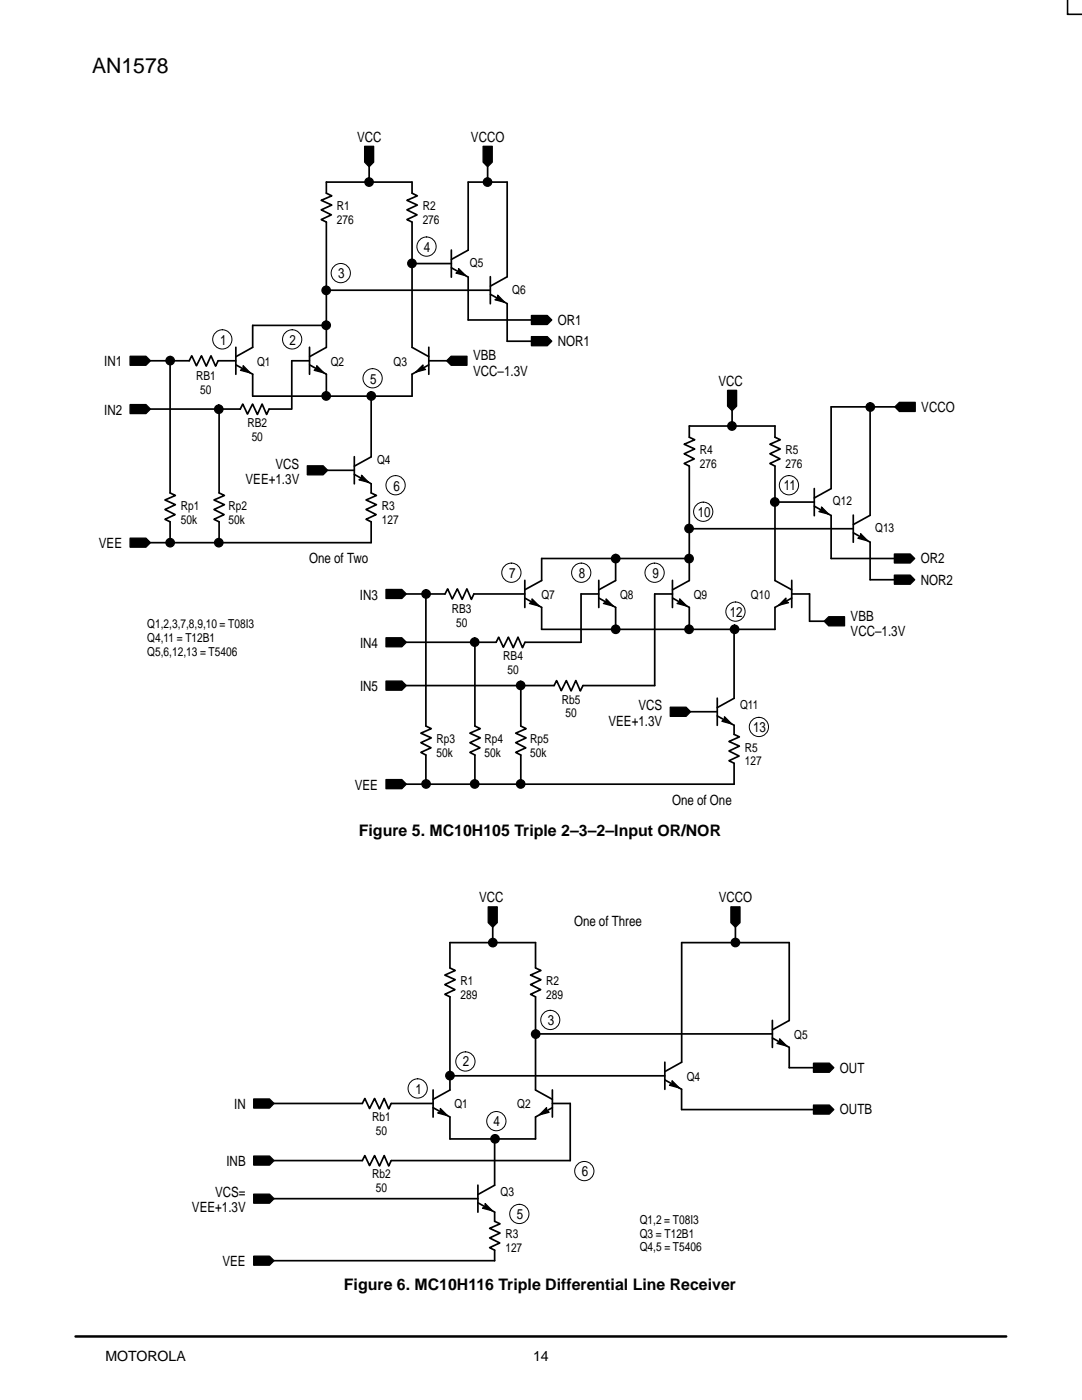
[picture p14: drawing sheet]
<svg xmlns="http://www.w3.org/2000/svg" width="216mm" height="279mm" viewBox="0 0 216 279" stroke-linecap="round" stroke-linejoin="round" font-family="sans-serif">
<defs><g id="words">
<text font-size="4.2" x="18.4" y="14.5">AN1578</text>
<g font-size="3.2">
<text x="71.6" y="166.9">Figure 5. MC10H105 Triple 2–3–2–Input OR/NOR</text>
<text x="68.6" y="257.4">Figure 6. MC10H116 Triple Differential Line Receiver</text>
</g>
<g font-size="2.8">
<text x="71.2" y="28.3">VCC</text>
<text x="94" y="28.3">VCCO</text>
<text x="84.5" y="50.3">4</text>
<text x="67.5" y="55.6">3</text>
<text x="111.3" y="64.9">OR1</text>
<text x="43.9" y="68.8">1</text>
<text x="57.8" y="68.8">2</text>
<text x="94.4" y="71.9">VBB</text>
<text x="111.3" y="69.1">NOR1</text>
<text x="20.8" y="73.1">IN1</text>
<text x="73.8" y="76.5">5</text>
<text x="94.4" y="75">VCC–1.3V</text>
<text x="143.4" y="77">VCC</text>
<text x="20.8" y="82.8">IN2</text>
<text x="183.8" y="82.2">VCCO</text>
<text x="55" y="93.5">VCS</text>
<text x="49" y="96.6">VEE+1.3V</text>
<text x="78.5" y="97.9">6</text>
<text x="156.4" y="97.9">11</text>
<text x="139.2" y="103.2">10</text>
<text x="19.7" y="109.4">VEE</text>
<text x="61.7" y="112.4">One of Two</text>
<text x="183.7" y="112.4">OR2</text>
<text x="71.8" y="119.7">IN3</text>
<text x="101.6" y="115.3">7</text>
<text x="115.5" y="115.3">8</text>
<text x="130.2" y="115.3">9</text>
<text x="183.7" y="116.7">NOR2</text>
<text x="145.6" y="123.1">12</text>
<text x="169.7" y="123.9">VBB</text>
<text x="71.8" y="129.3">IN4</text>
<text x="169.7" y="127">VCC–1.3V</text>
<text x="71.8" y="138">IN5</text>
<text x="127.4" y="141.7">VCS</text>
<text x="121.4" y="144.8">VEE+1.3V</text>
<text x="150.3" y="146.1">13</text>
<text x="70.8" y="157.6">VEE</text>
<text x="134.1" y="160.6">One of One</text>
<text x="95.6" y="180.1">VCC</text>
<text x="114.5" y="184.8">One of Three</text>
<text x="143.4" y="180.1">VCCO</text>
<text x="109.3" y="204.5">3</text>
<text x="92.4" y="212.8">2</text>
<text x="167.6" y="214.1">OUT</text>
<text x="46.7" y="221.4">IN</text>
<text x="82.9" y="218.2">1</text>
<text x="98.5" y="224.8">4</text>
<text x="167.6" y="222.4">OUTB</text>
<text x="45.2" y="232.7">INB</text>
<text x="42.9" y="238.8">VCS=</text>
<text x="116.1" y="234.7">6</text>
<text x="38.3" y="241.9">VEE+1.3V</text>
<text x="103.2" y="243.3">5</text>
<text x="44.4" y="252.7">VEE</text>
<text x="21" y="271.5">MOTOROLA</text>
<text x="106.4" y="271.5">14</text>
</g>
<g font-size="2.5">
<text x="67.2" y="42">R1</text>
<text x="84.3" y="42">R2</text>
<text x="67.2" y="44.7">276</text>
<text x="84.3" y="44.7">276</text>
<text x="93.7" y="53.2">Q5</text>
<text x="102.2" y="58.7">Q6</text>
<text x="39.1" y="75.8">RB1</text>
<text x="51.3" y="73.1">Q1</text>
<text x="66" y="73.1">Q2</text>
<text x="78.5" y="73.1">Q3</text>
<text x="40" y="78.5">50</text>
<text x="49.4" y="85.2">RB2</text>
<text x="50.2" y="88">50</text>
<text x="75.2" y="92.6">Q4</text>
<text x="139.7" y="90.7">R4</text>
<text x="139.7" y="93.4">276</text>
<text x="156.8" y="90.7">R5</text>
<text x="156.8" y="93.4">276</text>
<text x="36.1" y="101.8">Rp1</text>
<text x="45.6" y="101.8">Rp2</text>
<text x="76.2" y="101.8">R3</text>
<text x="166.2" y="100.8">Q12</text>
<text x="36.1" y="104.5">50k</text>
<text x="45.6" y="104.5">50k</text>
<text x="76.2" y="104.5">127</text>
<text x="174.6" y="106.3">Q13</text>
<text x="108" y="119.6">Q7</text>
<text x="123.7" y="119.6">Q8</text>
<text x="138.4" y="119.6">Q9</text>
<text x="149.8" y="119.6">Q10</text>
<text x="29.4" y="125.4">Q1,2,3,7,8,9,10 = T08I3</text>
<text x="90.2" y="122.3">RB3</text>
<text x="91" y="125.1">50</text>
<text x="29.4" y="128.2">Q4,11 = T12B1</text>
<text x="29.4" y="130.9">Q5,6,12,13 = T5406</text>
<text x="100.4" y="131.8">RB4</text>
<text x="101.3" y="134.5">50</text>
<text x="112.1" y="140.4">Rb5</text>
<text x="112.8" y="143.2">50</text>
<text x="147.7" y="141.6">Q11</text>
<text x="87.1" y="148.3">Rp3</text>
<text x="96.7" y="148.3">Rp4</text>
<text x="105.8" y="148.3">Rp5</text>
<text x="148.6" y="150">R5</text>
<text x="87.1" y="151.1">50k</text>
<text x="96.7" y="151.1">50k</text>
<text x="105.8" y="151.1">50k</text>
<text x="148.6" y="152.7">127</text>
<text x="91.9" y="196.6">R1</text>
<text x="109" y="196.6">R2</text>
<text x="91.9" y="199.3">289</text>
<text x="109" y="199.3">289</text>
<text x="158.5" y="207.3">Q5</text>
<text x="137" y="215.7">Q4</text>
<text x="90.7" y="221.1">Q1</text>
<text x="103.2" y="221.1">Q2</text>
<text x="74.2" y="223.7">Rb1</text>
<text x="75" y="226.5">50</text>
<text x="74.2" y="235.1">Rb2</text>
<text x="75" y="237.9">50</text>
<text x="99.9" y="238.7">Q3</text>
<text x="127.6" y="244.3">Q1,2 = T08I3</text>
<text x="100.8" y="247.1">R3</text>
<text x="100.8" y="249.9">127</text>
<text x="127.6" y="247">Q3 = T12B1</text>
<text x="127.6" y="249.8">Q4,5 = T5406</text>
</g>
</g></defs>
<path d="M15.1 266.7h185.7" fill="none" stroke="#000" stroke-width=".5"/>
<path d="M147.7 268.4h58.3v9.5h-58.3z" fill-rule="evenodd" fill="#fff" stroke="#fff" stroke-width=".34"/>
<g fill="none" stroke="#000" stroke-width=".2">
<circle cx="68" cy="54.5" r="1.92"/>
<circle cx="85.1" cy="49.2" r="1.92"/>
<circle cx="44.4" cy="67.7" r="1.92"/>
<circle cx="58.3" cy="67.7" r="1.92"/>
<circle cx="74.3" cy="75.5" r="1.92"/>
<circle cx="78.9" cy="96.8" r="1.92"/>
<circle cx="157.4" cy="96.8" r="1.92"/>
<circle cx="102" cy="114.3" r="1.92"/>
<circle cx="116" cy="114.3" r="1.92"/>
<circle cx="130.6" cy="114.3" r="1.92"/>
<circle cx="140.3" cy="102.1" r="1.92"/>
<circle cx="146.8" cy="122.1" r="1.92"/>
<circle cx="151.4" cy="145.1" r="1.92"/>
<circle cx="83.3" cy="217.2" r="1.92"/>
<circle cx="92.9" cy="211.8" r="1.92"/>
<circle cx="109.8" cy="203.5" r="1.91"/>
<circle cx="99" cy="223.7" r="1.92"/>
<circle cx="116.6" cy="233.7" r="1.92"/>
<circle cx="103.6" cy="242.3" r="1.92"/>
</g>
<g fill="none" stroke="#000" stroke-width=".34">
<path d="M73.7 33.3v3M97.3 33.3v3M65.1 57.9h32.7M82.2 52.6h7.9M90.1 51.8l3.3-1.9v-13.6h7.8v18.9l-3.3 1.9M90.1 53.4l3.3 1.9v8.6h12.6M90.1 49.9v5.4M97.8 55.2v5.4M97.9 58.7l3.3 1.9v7.5h4.8M30 72h7.8l.5-1 .9 2 1-2 1 2.1 .9-2.1 .9 2.1 .5-1.1h3.6M33.9 72v26.4l1.1 .5-2.1 .9 2.1 .9-2.1 1 2 1-2 .9 1 .5v4.2M47.1 69.3v5.4"/>
<path d="M47.1 72.8l3.3 1.9v4.4h31.8v-4.4l3.4-1.9M61.8 69.3v5.4M61.8 72h-3.6v9.6M61.8 71.2l3.3-1.9v-25l-1-.5 2-.9-2-1 2.1-1-2.1-.9 2.1-.9-1.1-.5v-2.3h17.1v2.3l1.1 .5-2.1 .9 2.1 .9-2.1 1 2 1-2 .9 1 .5v25l3.4 1.9M61.8 72.8l3.3 1.9v4.4M65.1 64.9h-14.7v4.4l-3.3 1.9M74.1 79.9v11.3l-3.4 1.8M85.6 72h3.5M85.6 69.3v5.4M30 81.6h17.9l.5-1 1 2 1-2 1 2.1 .9-2.1 .9 2.1 .5-1.1h4.4M43.7 81.6v16.8l1.1 .5-2.1 .9 2.1 .9-2.1 1 2 1-2 .9 1 .5v4.2M65.4 93.9h5.3"/>
<path d="M70.7 94.7l3.4 1.8v1.9l1 .5-2.1 .9 2.1 .9-2.1 1 2.1 1-2.1 .9 1.1 .5v4.2h-44.1M70.7 91.1v5.5M146.1 82v3M162.5 97.5v5.4M173.6 81.2v21.6l-3.3 1.9M178.6 81.2h-12.8v16.3l-3.3 1.9M81.1 118.5h7.7l.5-1 .9 2 1.1-2 .9 2.1 1-2.1 .9 2.1 .5-1.1h10.1M85 118.5v26.4l1.1 .5-2.1 .9 2.1 1-2.1 .9 2 1-2 1 1 .5v5M104.7 119.4l3.4 1.8v4.4h46.5v-4.4l3.4-1.8M104.7 115.8v5.4M119.5 118.5h-3.6v9.7h-11.1l-.5 1.1-.9-2.1-1 2.1-1-2.1-1 2-.9-2-.5 1h-17.9M119.5 115.8v5.4"/>
<path d="M119.5 119.4l3.3 1.8v4.4M122.8 112.3v3.6l-3.3 1.8M134.2 118.5h-3.6v18.3h-14.3l-.5 1.1-.9-2.1-.9 2.1-1-2.1-1 2-.9-2-.5 1h-29.5M134.2 115.8v5.4M134.2 117.7l3.3-1.8v-22.9l-1-.5 2-.9-2-1 2.1-1-2.1-.9 2.1-.9-1.1-.5v-2.3h17.1v2.3l1.1 .5-2.1 .9 2.1 .9-2.1 1 2 1-2 .9 1 .5v22.9l3.4 1.8M134.2 119.4l3.3 1.8v4.4M137.5 105.5h32.8M137.5 111.5h-29.4v4.4l-3.4 1.8M154.6 100.2h7.9M158 118.5h3.5v5.5h3M158 115.8v5.4M162.5 101l3.3 1.9v8.6h12.7"/>
<path d="M170.3 102.8v5.4M170.3 106.3l3.3 1.9v7.5h4.9M94.8 128.2v16.7l1 .5-2 .9 2 1-2 .9 2 1-2 1 1 .5v5M103.9 137.7v7.2l1.1 .5-2.1 .9 2.1 1-2.1 .9 2 1-2 1 1 .5v5M143.1 139.3v5.5M146.5 126.4v13l-3.4 1.8M137.8 142h5.3M143.1 142.9l3.4 1.8v1.9l1 .5-2 .9 2 .9-2 1 2 1-2 .9 1 .5v4.2h-65.4M98.3 185v3.1M146.7 185v3.1M86.4 219.4l3.4-1.9v-18.6l-1-.5 2-.9-2-1 2-1-2-.9 2-.9-1-.5v-5.1h17.1v5.1l1 .5-2 .9 2 .9-2 1 2 1-2 .9 1 .5v18.6l3.3 1.9M86.4 217.5v5.4"/>
<path d="M89.8 214.7h42.9M106.9 206.3h47.2M110.2 217.5v5.4M132.7 212v5.4M132.7 215.5l3.3 1.9v4M136 212l-3.3 1.9M154.1 207.2l3.4 1.8v4.1h4.8M154.1 205.5l3.4-1.8v-15.6h-21.5v23.9M154.1 203.6v5.4M54.7 220.2h17.6l.5-1 .9 2 1-2 1 2.1 1-2.1 .9 2.1 .5-1.1h8.3M54.7 239.2h40.7M86.4 221.1l3.4 1.8v4.4h17.1v-4.4l3.3-1.8"/>
<path d="M95.4 236.5v5.4M98.7 228.1v8.4l-3.3 1.9M110.2 220.2h3.6v11.4h-35.7l-.5 1.1-.9-2.1-1 2.1-1-2.1-1 2-.9-2-.5 1h-17.6M136 221.4h26.3M95.4 240l3.3 1.9v1.8l1.1 .5-2.1 .9 2.1 1-2.1 1 2 1-2 .9 1 .5v2.1h-44"/>
</g>
<g fill="#000" stroke="#000" stroke-width=".26">
<path d="M72.8 29.2h1.8v3.2l-.9 .9-.9-.9z" fill-rule="evenodd"/>
<path d="M96.4 29.2h1.8v3.2l-.9 .9-.9-.9z" fill-rule="evenodd"/>
<path d="M26 71.1h3.1l.9 .9-.9 .9h-3.1z" fill-rule="evenodd"/>
<path d="M89.1 72l.9-.9h3.2v1.8h-3.2z" fill-rule="evenodd"/>
<path d="M106 67.2h3.2l.9 .9-.9 .9h-3.2z" fill-rule="evenodd"/>
<path d="M106 63h3.2l.9 .9-.9 .9h-3.2z" fill-rule="evenodd"/>
<path d="M26 80.7h3.1l.9 .9-.9 .9h-3.1z" fill-rule="evenodd"/>
<path d="M61.3 93h3.2l.9 .9-.9 .9h-3.2z" fill-rule="evenodd"/>
<path d="M145.2 77.9h1.8v3.2l-.9 .9-.9-.9z" fill-rule="evenodd"/>
<path d="M178.6 81.2l.9-.9h3.1v1.8h-3.1z" fill-rule="evenodd"/>
<path d="M26 107.4h3.1l.9 .9-.9 .9h-3.1z" fill-rule="evenodd"/>
<path d="M77 117.6h3.2l.9 .9-.9 .9h-3.2z" fill-rule="evenodd"/>
<path d="M178.5 114.8h3.1l.9 .9-.9 .9h-3.1z" fill-rule="evenodd"/>
<path d="M178.5 110.6h3.1l.9 .9-.9 .9h-3.1z" fill-rule="evenodd"/>
<path d="M77 127.3h3.2l.9 .9-.9 .9h-3.2z" fill-rule="evenodd"/>
<path d="M77 135.9h3.2l.9 .9-.9 .9h-3.2z" fill-rule="evenodd"/>
<path d="M164.5 124l.9-.9h3.1v1.8h-3.1z" fill-rule="evenodd"/>
<path d="M77 155.6h3.2l.9 .9-.9 .9h-3.2z" fill-rule="evenodd"/>
<path d="M133.7 141.1h3.2l.9 .9-.9 1h-3.2z" fill-rule="evenodd"/>
<path d="M97.4 181h1.8v3.1l-.9 .9-.9-.9z" fill-rule="evenodd"/>
<path d="M145.8 181h1.9v3.1l-1 .9-.9-.9z" fill-rule="evenodd"/>
<path d="M162.3 212.2h3.2l.9 .9-.9 .9h-3.2z" fill-rule="evenodd"/>
<path d="M50.6 230.7h3.2l.9 .9-.9 .9h-3.2z" fill-rule="evenodd"/>
<path d="M50.6 219.3h3.2l.9 .9-.9 .9h-3.2z" fill-rule="evenodd"/>
<path d="M162.3 220.5h3.2l.9 .9-.9 .9h-3.2z" fill-rule="evenodd"/>
<path d="M50.6 238.3h3.2l.9 .9-.9 .9h-3.2z" fill-rule="evenodd"/>
<path d="M50.6 250.7h3.2l.9 .9-.9 .9h-3.2z" fill-rule="evenodd"/>
<circle cx="73.6" cy="36.3" r=".84"/>
<circle cx="97.3" cy="36.3" r=".84"/>
<circle cx="65.1" cy="57.9" r=".84"/>
<circle cx="82.2" cy="52.6" r=".84"/>
<circle cx="34" cy="72" r=".84"/>
<circle cx="65.1" cy="79" r=".84"/>
<circle cx="65.1" cy="64.9" r=".84"/>
<circle cx="74.1" cy="79" r=".84"/>
<circle cx="43.7" cy="81.7" r=".84"/>
<circle cx="146.1" cy="85" r=".84"/>
<circle cx="173.7" cy="81.2" r=".84"/>
<circle cx="34" cy="108.3" r=".84"/>
<circle cx="43.7" cy="108.3" r=".84"/>
<circle cx="85" cy="118.5" r=".84"/>
<circle cx="122.9" cy="111.5" r=".84"/>
<circle cx="137.5" cy="111.5" r=".84"/>
<circle cx="137.5" cy="105.5" r=".84"/>
<circle cx="154.6" cy="100.2" r=".84"/>
<circle cx="94.7" cy="128.1" r=".84"/>
<circle cx="103.9" cy="136.8" r=".84"/>
<circle cx="122.9" cy="125.6" r=".84"/>
<circle cx="137.5" cy="125.6" r=".84"/>
<circle cx="146.6" cy="125.6" r=".84"/>
<circle cx="85" cy="156.5" r=".84"/>
<circle cx="94.7" cy="156.5" r=".84"/>
<circle cx="103.9" cy="156.5" r=".84"/>
<circle cx="98.3" cy="188.1" r=".84"/>
<circle cx="146.7" cy="188.1" r=".84"/>
<circle cx="89.8" cy="214.7" r=".84"/>
<circle cx="106.9" cy="206.4" r=".84"/>
<circle cx="98.8" cy="227.3" r=".84"/>
</g>
<g fill="#000">
<path d="M91.5 53.6l1.4 1.4-1.9-.5 .5-.3zM99.3 58.9l1.4 1.4-1.9-.5 .5-.3zM48.5 73l1.4 1.4-1.9-.5 .5-.3zM63.2 73l1.4 1.4-1.9-.5 .5-.3zM83 74.3l1.4-1.5v.6l.5 .3zM72.1 94.8l1.5 1.5-2-.5 .5-.3zM155.4 120.8l1.4-1.4v.6l.5 .3zM163.9 101.2l1.5 1.4-2-.5 .5-.3zM171.7 106.5l1.4 1.4-1.9-.5 .5-.3zM106.2 119.5l1.4 1.5-2-.6 .6-.3zM120.9 119.5l1.5 1.5-2-.6 .5-.3zM135.6 119.5l1.5 1.5-2-.6 .5-.3z"/>
<path d="M144.6 143l1.4 1.5-2-.6 .6-.3zM134.1 215.7l1.4 1.4-1.9-.5 .5-.3zM155.6 207.3l1.4 1.5-2-.6 .6-.3zM87.9 221.2l1.4 1.5-2-.6 .6-.3zM109.1 221.1v.6l.5 .3-2 .5zM96.8 240.2l1.4 1.4-1.9-.5 .5-.3z"/>
</g>
<g fill="none" stroke="#000" stroke-width=".26">
<path d="M91.5 53.6l1.4 1.4-1.9-.5 .5-.3zM99.3 58.9l1.4 1.4-1.9-.5 .5-.3zM48.5 73l1.4 1.4-1.9-.5 .5-.3zM63.2 73l1.4 1.4-1.9-.5 .5-.3zM83 74.3l1.4-1.5v.6l.5 .3zM72.1 94.8l1.5 1.5-2-.5 .5-.3zM106.2 119.5l1.4 1.5-2-.6 .6-.3zM120.9 119.5l1.5 1.5-2-.6 .5-.3zM135.6 119.5l1.5 1.5-2-.6 .5-.3zM163.9 101.2l1.5 1.4-2-.5 .5-.3zM171.7 106.5l1.4 1.4-1.9-.5 .5-.3zM155.4 120.8l1.4-1.4v.6l.5 .3z"/>
<path d="M144.6 143l1.4 1.5-2-.6 .6-.3zM134.1 215.7l1.4 1.4-1.9-.5 .5-.3zM155.6 207.3l1.4 1.5-2-.6 .6-.3zM87.9 221.2l1.4 1.5-2-.6 .6-.3zM109.1 221.1v.6l.5 .3-2 .5zM96.8 240.2l1.4 1.4-1.9-.5 .5-.3z"/>
</g>
<path d="M213 0v2.9h2.9" fill="none" stroke="#000" stroke-width=".32"/>
<use href="#words"/>
</svg>
